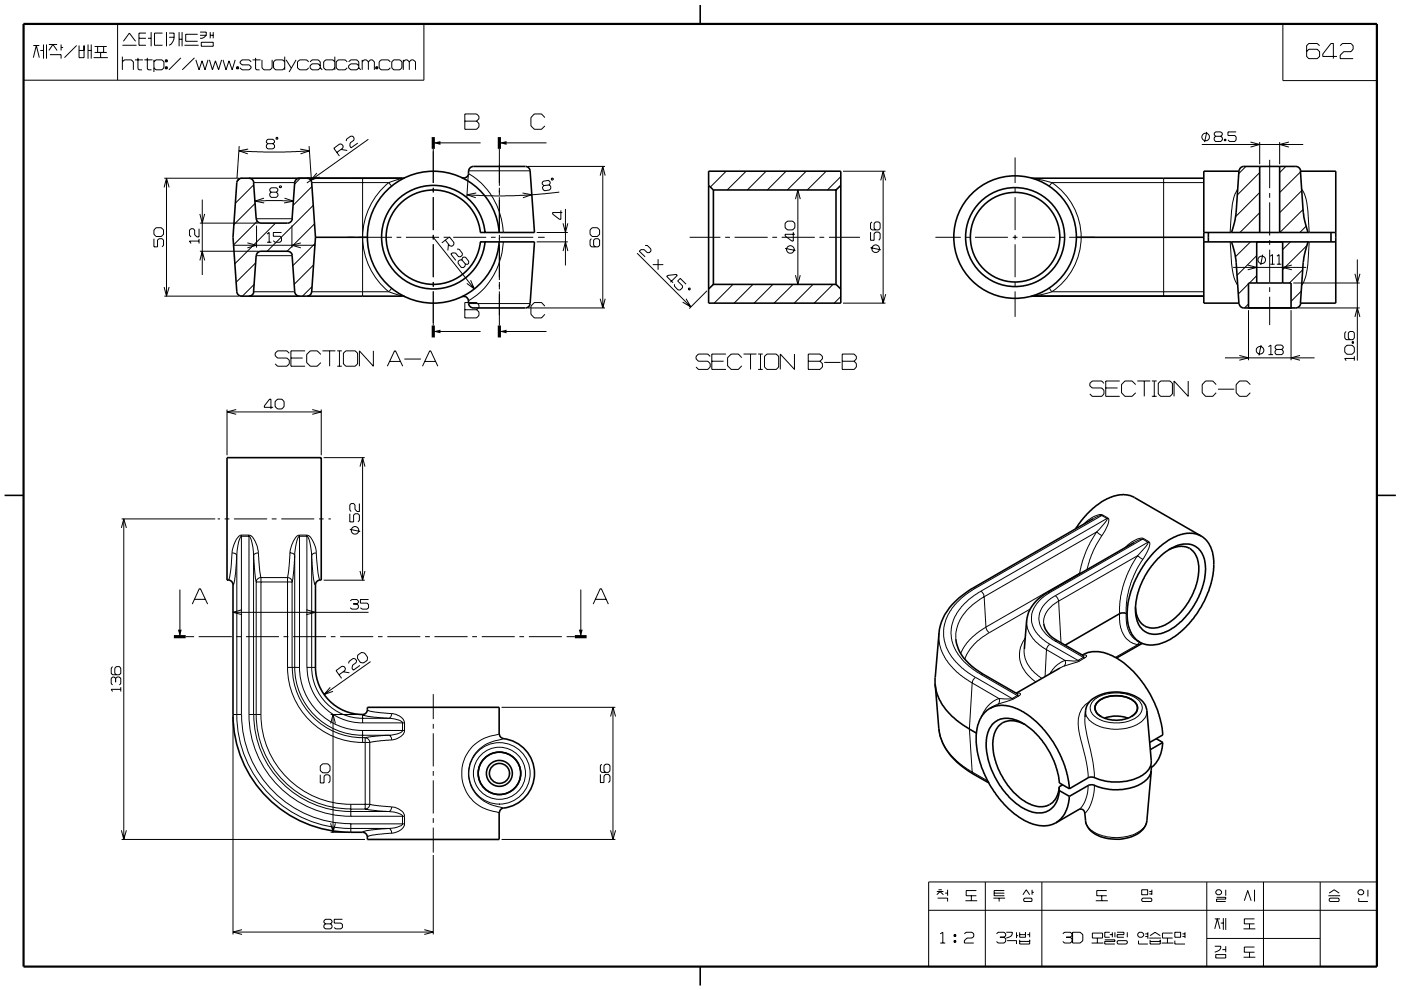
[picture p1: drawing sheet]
<svg xmlns="http://www.w3.org/2000/svg" width="297mm" height="210mm" viewBox="0 0 297 210" stroke-linecap="round" stroke-linejoin="round" font-family="sans-serif">
<g fill="none" stroke="#000" stroke-width=".21">
<path d="M5 5.1h84.9v11.9h-84.9zM7.1 9.6h1.2M7.1 12.2l.6-2.6 .6 2.6M8.5 10.7h.7M9.2 9.4v3M9.9 9.4v3M10.4 9.4h1.7M10.4 10.7l.8-1.3 .9 1.3M10.6 11.6h2.4v.8M13 9.4v1.3M13 10.1h.4M16.2 9.6l-2.5 2.6"/>
<path d="M16.8 10.7h1M16.8 9.6v2.6h1v-2.6M18.7 10.7h.6M18.7 9.4v3M19.3 9.4v3M19.9 12.2h3M20.1 9.9h2.5M20.1 11.1h2.5M20.7 9.9v1.2M21.3 11.1v1.1M22 9.9v1.2M24.9 5.1v11.9"/>
<path d="M25.9 9.6h3M25.9 13.1l.5-.4h1.5l.4 .4v1.7M25.9 12v2.8M26.2 8.8l1.2-1.8 1.3 1.8M28.6 12.7h1.7M29.2 12.3v2.3l.3 .2h.6M29.5 8.1h1.4M30.6 12.7h1.7M30.9 7h-1.4v2.6h1.4M31.2 12.3v2.3l.3 .2h.6M31.4 8.1h.6M32 6.8v3"/>
<path d="M32.6 13.1l.5-.4h1.2l.5 .4v1.3l-.5 .4h-1.2l-.5-.4M32.6 12.7v2.6M34.5 7h-1.7v2.6h1.7M35 12.7h.5v.4h-.5zM35 14.2h.5v.4h-.5zM35.3 12.7v.4M35.3 14.2v.4M35.3 6.8v3M35.9 7h1a2.28 2.28 0 0 1-1 2.6M35.9 7.9h1M38 6.8v3M38 8.3h.6"/>
<path d="M38.3 12.3l-2.5 2.5M38.6 6.8v3M39.1 9.6h3M41.2 12.3l-2.6 2.5M41.5 12.7l.7 2.1 .6-1.9 .7 1.9 .6-2.1M41.9 7.3h-2.5v1.5h2.5M42.4 6.8h1.3v.7M42.4 7.5h1.3M42.7 9h2.5v.8h-2.5zM43.7 7.5a1.39 1.39 0 0 1-1.3 .6M44.4 12.7l.6 2.1 .7-1.9 .6 1.9 .7-2.1M44.6 6.8v1.3"/>
<path d="M44.6 7.5h.6M45.2 6.8v1.3M47.3 12.7l.6 2.1 .7-1.9 .6 1.9 .7-2.1M50.2 14.2h.4v.4h-.4zM50.4 14.2v.4M53.3 13.1l-.5-.4h-1.5l-.4 .4v.2l.4 .5h1.5l.5 .4v.2l-.5 .4h-1.5l-.4-.4M53.5 12.7h1.7M54.2 12.3v2.3l.2 .2h.6M55.5 12.7v1.7l.5 .4h1.3l.4-.4v-1.7M60.4 13.1l-.5-.4h-1.5l-.4 .4v1.3l.4 .4h1.5l.5-.4M60.4 12v2.8M60.7 12.7l1 1.7"/>
<path d="M62.8 12.7l-1.5 2.6M65.4 13.1l-.4-.4h-1.5l-.4 .4v1.3l.4 .4h1.5l.4-.4M65.7 13.1l.5-.4h1.3l.4 .4v1.3M67.9 14l-.4-.5h-1.3l-.5 .5v.4l.5 .4h1.3l.4-.4M67.9 14.4l.4 .4M71 13.1l-.4-.4h-1.6l-.4 .4v1.3l.4 .4h1.6l.4-.4M71 12v2.8M73.6 13.1l-.4-.4h-1.5l-.4 .4v1.3l.4 .4h1.5l.4-.4M73.9 13.1l.5-.4h1.3l.4 .4v1.3M76.1 14l-.4-.5h-1.3l-.5 .5v.4l.5 .4h1.3l.4-.4M76.1 14.4l.4 .4M76.8 13.1l.4-.4h.5l.4 .4"/>
<path d="M76.8 12.7v2.1M78.1 13.1l.4-.4h.5l.4 .4v1.7M78.1 13.1v1.7M79.7 14.2h.4v.4h-.4zM79.9 14.2v.4M82.8 13.1l-.5-.4h-1.5l-.4 .4v1.3l.4 .4h1.5l.5-.4M83.5 12.7h1.3l.4 .4v1.3l-.4 .4h-1.3l-.4-.4v-1.3zM85.5 13.1l.4-.4h.5l.4 .4M85.5 12.7v2.1M86.8 13.1l.4-.4h.4l.5 .4v1.7M86.8 13.1v1.7M272 5.1h19.9v12h-19.9z"/>
<path d="M279.8 9.7l-.5-.5h-1.8l-.5 .5v2.3l.5 .4h1.8l.5-.4v-1l-.5-.6h-1.8l-.5 .6M283.5 12h-3v-.5l1.7-2.3h.5v3.2M284.1 9.7l.5-.5h1.8l.5 .5v.7l-.5 .6h-1.5l-.8 .7v.7h2.8M34.8 39.7l.5-1.9 .6 1.9M34.8 37.8h15.9M35.3 37.8v25M50.7 32l5.2 .3h4.5l5.2-.3M50.7 31l-.5 6.8M50.9 37.9l-.7 .6M52.6 31.6l-1.9 .4 1.8 .6M53.8 38.7h8.7M53.8 39.2l-3.9 3.9"/>
<path d="M56.8 30.5l-.3-.3v-.3l.3-.4h1.1l.3 .4v.3l-.3 .3M56.8 30.5l-.3 .3v.5l.3 .3h1.1l.3-.3v-.5l-.3-.3M56.8 30.5h1.1M59.2 39.5l.3-.1 .2 .3-.3 .1zM63.6 31.6l2 .4-1.9 .6M63.7 37.8l-1.2 1.2M65.5 31l.5 6.8M66.1 38.7h16.3M66.1 39.6l-4 4M67.2 36.7l-1.3 1.5 1.9-.7M71.4 32.3l1.3-.9 .1-.4-.3-.4-.4-.1-1.3 1 1.2 1.6M72.3 31.7l1.3 .2"/>
<path d="M73.4 29.9l.1-.4 .9-.6h.4l.3 .4-.1 .5-.8 .5v.6l.2 .5 1.5-1.1M76.9 37.8v25M78.1 29.5l-13 9.3M82.4 38.7a14.9 14.9 0 0 0 0 23.2M82.4 38.7l.7 .7M85.3 37.8l-2.9 .9M91.9 31.6v7.2M91.9 39.8v1M91.9 30.3h10M98.5 24.2h2.5l.6 .5v.5l-.6 .5 .6 .5v.7l-.6 .5h-2.5zM98.5 25.7h2.5M99.3 37.3l-.3 4.5"/>
<path d="M99.3 36.8a15.2 15.2 0 0 1 7.4 12.5M99.4 36.2h13M105.9 31.6v7.8M105.9 39.8v1.6M105.9 30.3h10M111.9 35.3h16.4M115.5 24.9l-.7-.7h-1.5l-.7 .7v1.8l.7 .7h1.5l.7-.7M116.4 39.2l.3-.3-.1-.3-.3-.3-1.1 .1-.3 .4 .1 .3 .3 .3M116.4 39.2l-1.1 .2M116.4 39.2l.4 .3v.5l-.3 .3-1.1 .2-.3-.3-.1-.5 .3-.3M117 37.8l.3 .2-.3 .2-.1-.1zM127.3 37.2l.5-1.9 .5 1.9"/>
<path d="M127.8 35.3v30M154 36.3l-3.4 3.4M158.2 36.3l-4 4M162.4 36.3l-3.9 4M166.7 36.3l-4 4M170.9 36.3l-4 4M175.2 36.3l-4 4M178.3 37.5l-2.9 2.8M178.7 36.3h9M186.7 38.3l.5-2 .6 2M187.2 36.3v28M215.2 33.4v5.4"/>
<path d="M215.2 39.8v1M218.9 37.8l4.1 .9M223 38.7a13.9 13.9 0 0 1 0 23.2M223 38.7l-.6 .8M223 38.7h32.2M246.7 37.8v25M254.8 30.6h21.5M255.9 28l-.5 2.1M257.7 28.9l-.3-.3v-.3l.3-.3h1.1l.4 .3v.3l-.4 .3M257.7 28.9l-.3 .3v.5l.3 .3h1.1l.4-.3v-.5l-.4-.3M257.7 28.9h1.1M259.6 29.5h.3v.3h-.3z"/>
<path d="M259.8 29.5v.3M262.1 28h-1.8v.7h1.5l.3 .3v.7l-.3 .3h-1.1l-.4-.3M264.2 35.3l-1.6 1.5M265.1 30.1l2 .5-2 .6M267.1 30.1v4.7M267.1 36.6l-4.8 4.8M269.2 33.9v6M271.3 30.1v4.7M272.6 35.3l-1.3 1.3M273.3 30.1l-2 .5 2 .6M275.8 36.4l-4.5 4.4M32.6 48.8l.5-.5h1.1l.5 .5v.9l-.5 .5h-1.1l-.5-.5z"/>
<path d="M32.6 50.6v1.8h.8v-1.5l.3-.3h.7l.3 .3v1.1l-.3 .4M42.2 51.1h-2l.3 .5M42.2 48.5v1.7h-.5l-.4-.4v-1l-.3-.3h-.5l-.3 .3v1.1l.3 .3M42.2 50.7v.9M42.4 53.3h12.4M42.4 47.3h12.4M42.4 45.4l.5 1.9 .5-1.9M42.4 55.2l.5-1.9 .5 1.9M42.9 42.3v16M49.4 52h17.5M52.4 51.5l2 .5-2 .6M54.1 42.7l2.4-.2 5.7 .2"/>
<path d="M54.1 43.1l-4.5 4.6M54.2 55.7l-4.2 4.2M54.3 54.2h7.6M54.3 46.4h7.6M54.4 47.8v4.7M54.5 46.9l-5 5.1M56 42l-1.9 .7 1.9 .3M56.6 49.6l.5-.3v2.1M56.6 51.4h.9M57.5 40.8l-.3-.3v-.4l.3-.3h1.1l.3 .4v.3l-.3 .3M57.5 40.8l-.3 .3v.4l.3 .4h1.1l.3-.3v-.5l-.3-.3M57.5 40.8h1.1"/>
<path d="M58.4 47.3l-8.6 8.7M59.7 49.3h-1.7v.8h1.4l.3 .3v.6l-.3 .4h-1.1l-.3-.4M60.3 42l1.9 .7-2 .3M61.9 47.8v4.7M63.8 51.5l-1.9 .5 1.9 .6M66.4 43.6l-9.8 9.7M66.5 56.2l-4.1 4.1M66.7 47.5l-5.8 5.8M66.8 51.6l-4.7 4.7M73.7 50.3h1.4M76.1 50.3h7M84.1 50.3h1"/>
<path d="M86.1 50.3h7M91.9 50.3l8.7 11M91.9 41.8v7M91.9 49.8v1M91.9 51.8v7M91.9 59.8v1M94.1 50.3h1M94.4 50.9l1 1.3h.4l.4-.3 .1-.4-1-1.3-1.6 1.3M95.1 51.8l-.1 1.3M96.1 50.3h7M96.9 52.8l.5 .1 .6 .9v.4l-.4 .3-.4-.1-.6-.7-.7-.1-.3 .3 1 1.3M98 55.2v-.5l.2-.2 .5 .1 .7 .8v.5l-.3 .2-.4-.1"/>
<path d="M98 55.2l.7 .8M98 55.2l-.5-.1-.4 .3v.4l.7 .9 .4 .1 .4-.3 .1-.5M99.8 59.4l.8 1.9-1.6-1.2M101 40.9l-2 .4 1.9 .6M104.1 50.3h1M105.9 41.8v7.6M105.9 49.8v1.6M105.9 51.8v7.6M105.9 59.8v1.6M106.1 50.3h7M106.7 51.3a15.2 15.2 0 0 1-7.4 12.5M110.8 40.9l1.9 .4-1.8 .6"/>
<path d="M113.8 51.3h6.6M113.8 49.3h6.6M114.1 50.3h1.4M118.6 40.7l-4.1 .5-5.5 .3h-6.3l-3.7-.2M118.9 44.6v1.9h-.3l-1.4-1.1v-.3h2M119.4 47.4l.5 1.9 .5-1.9M119.4 53.2l.5-1.9 .5 1.9M119.9 44.3v12M125.4 50.6l-.3 .3v1.1l.3 .4h1.4l.3-.4v-1.1l-.3-.3h-.6l-.3 .3v1.1l.3 .4M125.6 48.3h1.1l.4 .5v.9l-.4 .5h-1.1l-.5-.5v-.9zM135.1 53.7l11.4 11.4M136.8 52.1h.4l.8 .7v.5l-.3 .3h-.5l-.6-.7h-.7l-.4 .4 1.3 1.2"/>
<path d="M138.4 56.1h2.2M139.5 55v2.2M142.2 59.9l1.4-1.5-.2-.2-1.8 .2-.2 .2 1.3 1.4M146.2 50.3h6.5M153.8 50.3h1M155.7 50.3h7.1M163.7 50.3h1.1M165.7 50.3h7.1M166.5 47.4l.5-.5h1.1l.4 .5v.9l-.4 .5h-1.1l-.5-.5zM166.5 52.7l2.1 .4M168.2 49.2v1.9h-.3l-1.4-1.1v-.3h2M168.7 58.4l.5 1.9 .5-1.9"/>
<path d="M168.7 42.2l.5-1.9 .5 1.9M169.2 40.3v20M173.7 50.3h1M175.8 50.3h6.5M184.6 49.2v1.8h.7v-1.5l.4-.3h.6l.3 .3v1.1l-.3 .4M184.6 52.5l2.2 .5M184.9 47.1l-.3 .3v1.1l.3 .3h1.4l.3-.3v-1.1l-.3-.3h-.6l-.4 .3v1.1l.4 .3M198.3 50.3h5.4M204.7 50.3h1M206.7 50.3h7M214.7 50.3h1M215.2 41.8v7"/>
<path d="M215.2 49.8v1M215.2 51.8v7M215.2 59.8v1M216.7 50.3h7M224.7 50.3h1M226.7 50.3h5.4M260.8 51.3l.1 1.7a16.2 16.2 0 0 0 1.3 7.2l.2 .3M261.5 56.7h15.4M262.4 40.1a8.7 8.7 0 0 0-1.3 4.7l-.3 4.5M264.5 56.2l1.9 .5-1.9 .5M265.1 51.3l-3.2 3.2M266.4 58.5l-1.5 1.5"/>
<path d="M266.4 54.2l-4.1 4.2M267.1 45.1l-4.2 4.2M267.1 40.8l-5.1 5.2M267.1 55.8h.1M267.7 54l-.4 2.2M269.2 40.9v1M269.2 42.9v7M269.2 50.9v1M269.2 53v6.9M269.3 54.3l.5-.3v2M269.3 56h1M270.7 56h.9"/>
<path d="M270.7 54.3l.5-.3v2M273.6 51.3l-1.7 1.7M273.9 56.2l-2 .5 2 .5M276 40.1a9.2 9.2 0 0 1 1.3 5.1l.3 4.1M276 40.4l-4.7 4.7M276.2 57.2l-2.8 2.8M276.3 44.4l-4.9 4.9M276.9 48l-1.3 1.3M277.1 52.1l-5.2 5.1M277.6 51.3l-.2 2.9a13.6 13.6 0 0 1-1.2 6l-.2 .3M287.3 58.1l.5 1.9 .5-1.9M287.8 55v21.5"/>
<path d="M34.8 60.9l.5 1.9 .6-1.9M34.8 62.8h15.9M53.8 61.9h8.7M53.9 60.3l-2.5 2.5M61.3 74.9l-.5-.5h-2l-.5 .5v.5l.5 .5h2l.5 .5v.8l-.5 .5h-2l-.5-.5M61.7 75.9h2.5M64.7 74.4h-3v3.3h3M66.1 61.9h16.3M66.2 60.8l-2.1 2M68 75.2l-.7-.8h-1.5l-.8 .8v1.7l.8 .8h1.5l.7-.8M68.4 74.4h2.7M69.9 74.4v3.3"/>
<path d="M71.5 74.4h1M71.5 77.7h1M72 74.4v3.3M73.3 74.4h2l.5 .5v2.3l-.5 .5h-2l-.5-.5v-2.3zM79.2 74.4v3.3l-3-3.3v3.3M82.1 77.7l1.6-3.3h.2l1.5 3.3M82.4 61.9l2.9 .9M82.6 76.7h2.3M83.1 61.2l-.7 .7M85.7 76.2h3.5M89.6 77.7l1.5-3.3h.2l1.5 3.3M90.1 76.7h2.2"/>
<path d="M91.9 61.8v7.2M91.9 70.3h10M98.5 64.2h2.5l.6 .5v.5l-.6 .5 .6 .5v.7l-.6 .5h-2.5zM98.5 65.7h2.5M99.4 64.4h13M105.9 61.8v7.2M105.9 70.3h10M111.9 65.3h16.4M115.5 64.9l-.7-.7h-1.5l-.7 .7v1.8l.7 .7h1.5l.7-.7M127.3 63.4l.5 1.9 .5-1.9M143 60.3v.4l.8 .8h.4l.5-.5v-.4l-1-1 .5-.5 1.3 1.2M145.5 63.4l1 1.7-1.8-1"/>
<path d="M146 61.2h.3v.3h-.3zM149.9 61.7l-3.8 3.7M150.6 75.6l-.5-.5h-2l-.5 .5v.5l.5 .5h2l.5 .5v.7l-.5 .6h-2l-.5-.6M150.9 76.6h2.5M153.9 75.1h-3v3.3h3M155.4 60.3l-4 4M157.3 75.9l-.7-.8h-1.6l-.7 .8v1.7l.7 .8h1.6l.7-.8M157.6 75.1h2.8M159.1 75.1v3.3M159.6 60.3l-3.9 4M160.7 75.1h1M160.7 78.4h1"/>
<path d="M161.2 75.1v3.3M162.1 75.6l.5-.5h2l.5 .5v2.2l-.5 .6h-2l-.5-.6zM163.9 60.3l-4 4M168.1 60.3l-4 4M168.4 75.1v3.3l-3-3.3v3.3M171.4 76.6h2.5M171.4 75.1h2.5l.5 .5v.5l-.5 .5 .5 .5v.7l-.5 .6h-2.5zM172.4 60.3l-4 4M174.7 76.9h3.5M176.6 60.3l-4 4M178.3 62.9l-1.4 1.4M178.6 76.6h2.5"/>
<path d="M178.6 75.1h2.5l.5 .5v.5l-.5 .5 .5 .5v.7l-.5 .6h-2.5zM178.7 64.3h9M186.7 62.4l.5 1.9 .6-1.9M215.2 61.8v5.4M222.4 61.1l.6 .8M223 61.9l-2.1 .6-2 .3M223 61.9h32.2M259.7 75.9h19M262.8 75.4l1.9 .5-1.9 .5M264.7 65.8v10.6M264.7 60.2l-2.1 2.2M264.7 64.5l-.8 .8"/>
<path d="M267.4 73.2l-.5 2.2M268.9 73.5l.6-.3v2M268.9 75.2h1M269.2 60.9v1M269.2 62.9v6.1M270.6 74.1l-.3 .4v.4l.3 .3h1.1l.4-.3v-.4l-.4-.4M270.6 74.1l-.3-.3v-.3l.3-.3h1.1l.4 .3v.3l-.4 .3M270.6 74.1h1.1M273.7 65.8v10.6M274.2 60h14.1M275.2 65.3h13.1M275.6 75.4l-1.9 .5 1.9 .5"/>
<path d="M275.9 61.7l-2.2 2.2M285.4 70.3l-.3 .3v1.1l.3 .3h1.4l.3-.3v-1.1l-.3-.3h-.6l-.3 .3v1.1l.3 .3M285.6 73.2h1.1l.4 .5v1l-.4 .4h-1.1l-.5-.4v-1zM286.7 72.5h.3v.3h-.3zM286.7 72.6h.3M287.1 76h-2l.3 .5M287.1 75.6v.9M287.3 67.2l.5-1.9 .5 1.9M48.1 86.9v9.7M48.1 87.4h20M50.1 86.9l-2 .5 2 .5M57.9 86.4h-1.9v-.3l1.2-1.4h.2v2"/>
<path d="M58.3 85.2l.5-.5h1l.4 .5v1l-.4 .5h-1l-.5-.5zM66.2 86.9l1.9 .5-1.9 .5M68.1 86.9v9.7M68.6 97.1h8.7M76.3 99l.6-1.9 .5 1.9M76.9 97.1v26M234.1 81.3l-.5-.5h-2l-.5 .5v.5l.5 .5h2l.5 .5v.8l-.5 .5h-2l-.5-.5M234.4 82.3h2.5M237.4 80.8h-3v3.3h3M240.8 81.6l-.8-.8h-1.5l-.7 .8v1.7l.7 .8h1.5l.8-.8M241.1 80.8h2.8M242.6 80.8v3.3"/>
<path d="M244.2 80.8h1M244.2 84.1h1M244.7 80.8v3.3M246.1 80.8h2l.5 .5v2.3l-.5 .5h-2l-.5-.5v-2.3zM251.9 80.8v3.3l-3-3.3v3.3M257.9 81.6l-.8-.8h-1.5l-.7 .8v1.7l.7 .8h1.5l.8-.8M258.2 82.5h3.5M265.1 81.6l-.8-.8h-1.5l-.7 .8v1.7l.7 .8h1.5l.8-.8M25.7 112l.5-1.9 .6 1.9M25.8 110.1h19.8M26.2 110.1v67.9M46.1 110.1h.6"/>
<path d="M47.6 110.1h1M49.2 117.3a16.6 16.6 0 0 1-.8 5.7v.1M49.2 117.3l.7 .1 .3 .4M49.6 110.1h7M50.2 117.8l-.3 3.9-.2 1.7-.3 .6M50.2 117.8a8.1 8.1 0 0 1 .9-4h1.8a6.6 6.6 0 0 1 .9 4M50.2 117.8v33.7a24.2 24.2 0 0 0 24.2 24.2h8M51.2 113.5a1.99 1.99 0 0 0-1.5 1.7l-.5 2.1M51.2 113.5v38M51.2 113.5h1.6M52.8 113.5a2.07 2.07 0 0 1 1.5 1.7l.5 2.1M52.8 113.5v38"/>
<path d="M53.8 117.8l.5 5.6M53.8 117.8v33.7M54.8 117.3l-.7 .1-.3 .4M54.8 117.3l.2 3.5 .3 1.7M57.6 110.1h1M59.6 110.1h7M61.5 117.3l-.2 2.9-.3 2.3M61.5 117.3l.7 .1 .3 .4M62.5 117.8l-.2 3.1-.4 2.5M62.5 117.8v23.8M62.5 117.8a7.6 7.6 0 0 1 .9-4l1.7-.1a1.79 1.79 0 0 1 .6 1.6l.4 2.5M63.5 113.5h-.2a5 5 0 0 0-1.8 3.8"/>
<path d="M63.5 113.5v28.1h-2.5v-19.1M63.5 113.5h1.6M65.1 113.5v28.1h1.8M65.1 113.5a1.96 1.96 0 0 1 1.4 1.5l.4 1.2 .2 1.1M66.1 117.8l.4 5 .4 1.2M66.1 117.8v23.8M67.1 117.3l-.7 .1-.3 .4M67.1 117.3a18 18 0 0 0 .7 5.7l.1 .1M67.6 110.1h1M69.6 110.1h.5M74.2 109v1.7h.8v-1.4l.3-.3h.6l.3 .3v1.1l-.3 .3M74.2 112.3l2.2 .4"/>
<path d="M76.2 106.8v1.7h-.5l-.4-.5v-.9l-.3-.3h-.5l-.3 .3v1.1l.3 .3M232.5 112.8l-1.4 2.3-.8 1.9-.8 2-.6 2.6M232.5 112.8l1.1 .8M232.5 112.8l-23.8 13.8M233.6 109.3l.2-.1 1.1 .6M233.6 109.3l-1.7 .7M233.6 109.3l1.1 .7M233.6 109.3l-26.8 15.4M233.6 113.6l-1.8 3.3-.7 1.8-.6 2.1M233.8 109.2a4.4 4.4 0 0 0-3.7 1.6l-.3 .4M234.7 110v.3l-.4 .5-1.8 2M234.7 110l-26.7 15.4"/>
<path d="M234.9 109.9l-.2 .1M234.9 109.9a1.06 1.06 0 0 1 0 1.4l-1.3 2.3M241.2 117.8l-2 3.5-.9 2.6-.6 1.8-.3 2.3v3.5l.2 1.5 .3 1.1a4.3 4.3 0 0 0 3.3 2.6M241.2 117.8l1.1 .9M241.2 117.8l-16.7 9.7M242.3 114.3l-1.8 .7M242.3 114.3l1.1 .7M242.3 114.3l-19.7 11.4M242.3 118.7l-1 1.6-.9 1.8-.7 1.6-.6 2.4-.3 2.7v2.5l.3 2a4.5 4.5 0 0 0 1.9 2.5M242.4 114.2l1.2 .7M242.4 114.2l-.1 .1M242.4 114.2a4.2 4.2 0 0 0-3.6 1.7l-.3 .3"/>
<path d="M243.4 115l-19.7 11.4M243.4 115a1.09 1.09 0 0 1-.6 1.1l-1.6 1.7M243.4 115a.35 .35 0 0 1 .4 .1 .35 .35 0 0 1 0 .5l-.4 1.1-1.1 2M38.1 125v10M39.4 135h1.8M40.8 128.1l1.4-3.2h.3l1.5 3.2M41.3 127.1h2.2M42.1 135h7.1M49.4 129.9h28.7M50.1 135h1M51.3 129.3l-1.9 .6 1.9 .5M52.2 135h6.9"/>
<path d="M54.3 123.4v28.1a20.1 20.1 0 0 0 20.1 20.1M54.3 123.4h7.6M55.3 122.5a1.01 1.01 0 0 0-1 .9M55.3 122.5v29M55.3 122.5h5.7M60.1 135h1M61 122.5l.7 .3 .2 .6M61.9 123.4v18.2M62.1 135h7M64.9 129.3l2 .6-2 .5M68.6 123.1h8.7M70.1 135h1"/>
<path d="M72.1 135h7M74.3 127.5l.3-.3h1.1l.3 .3v.3l-.3 .3M74.9 128.1h.8M75.7 128.1l.3 .3v.5l-.3 .3h-1.1l-.3-.3M75.9 138.9l.8-.5 .6 .1 .6 .9-.1 .7-.8 .5-.6-.1-.6-.9zM76.3 121.1l.6 2 .5-2M78.1 127.2h-1.7v.7h1.5l.2 .4v.6l-.2 .3h-1.2l-.3-.3M80.1 135h1M82.1 135h7M90.1 135h1M92.1 135h7M100.1 135h1"/>
<path d="M102.1 135h7M110.1 135h1M112.1 135h7M120.1 135h1.8M123.1 125v10M125.8 128.1l1.4-3.2h.3l1.5 3.2M126.2 127.1h2.3M199.1 134.3l-.1 1.3 .2 1.1 .5 1.6 .8 1.5 .8 1.1 1.7 1.8 3.1 2.2M206.3 124.7h.5l-3 2.2-1.3 1.3-1.1 1.5-.8 1.5-.4 1.5-.1 2.3 .5 2.2 1.2 2.1 2.2 2.4 2.8 2M208.7 126.6l-.1-.5-.6-.7-2.6 1.8-1.5 1.4-1.6 2.5-.5 1.7-.2 1.1 .1 1.5 .4 1.3 1.1 2.2 1.1 1.3 1.1 1.1 2.5 1.7M208.7 126.6l-2.6 1.7-1.1 1.1-1 1.2-.8 1.7-.4 1.3-.1 1.9M208.7 126.6l.3 6.4"/>
<path d="M209 133l.3 .7 .5 .5M209 133l-1.9 1.3-1.6 1.5-1.2 1.6-.6 1.2M209.8 134.2l-1.9 1.2-1.4 1.3-1.3 1.7-.6 1.4M217.2 137.7a6.8 6.8 0 0 0 3.7 6.2M217.3 135.4l-1 2-.1 1.1 .1 1.7 .4 1.3 .7 1.1 1.3 1.4 .9 .6M217.7 131.5l.1 1.6 .8 1.7 1.1 1.4 2.2 1.6M218.4 129.2l-8.6 5M221.9 137.8l3.9 2.3M221.9 137.8l-.3 5.7M222.1 125.6l.5 .1M222.6 136.6l-.5 .5-.2 .7M222.6 125.7l-1.7 1.2-1.4 1.7a4.9 4.9 0 0 0 1.2 6.6l1.9 1.4"/>
<path d="M222.6 136.6l6 3.5M223.7 126.4l-1.7 1.2a4.5 4.5 0 0 0 .1 7.2l1.6 1.2M223.7 136l6 3.4M223.7 126.4l.5 .4a.5 .5 0 0 1 .2 .5 .5 .5 0 0 1-.3 .4l-.8 .6a4.5 4.5 0 0 0-2 3.9M224.2 135.9l-.5 .1M224.4 127.5l.6 8.9M228.9 121.6v.1M228.9 121.6l-19.9 11.4M229.2 121.5l-.3 .1M229.4 138.9l.4 .3-.1 .2M229.6 139a.43 .43 0 0 1 .4-.1 .43 .43 0 0 1 .3 .4l-.3 .2M229.7 139.4l.3 .1"/>
<path d="M229.7 139.4l-1.1 .7M230 139.5l-1.1 .7M241.2 136.7l-4.7 2.7M241.7 136.2l-.5 .5M242.1 136.4l-.9 .3M23.9 141.4l-.3 .3v1.1l.3 .3h1.4l.3-.3v-1.1l-.3-.3h-.6l-.4 .3v1.1l.4 .3M24.5 143.9l.3-.3h.5l.3 .3v1.1l-.3 .3M24.5 143.9l-.3-.3h-.3l-.3 .3v1.1l.3 .3M24.5 143.9v.8M25.6 146.2h-2l.3 .5M25.6 145.8v.9M49.4 152.1v46.1"/>
<path d="M49.4 151.5h1.8M51.2 151.5a23.2 23.2 0 0 0 23.2 23.2M52.8 151.5h2.5M52.8 151.5a21.6 21.6 0 0 0 21.6 21.6M53.8 151.5a20.6 20.6 0 0 0 20.6 20.6h8M55.3 151.5a19.1 19.1 0 0 0 19.1 19.1M61 141.5a16 16 0 0 0 15.9 16M62 141.5a14.9 14.9 0 0 0 15.4 15M62.5 141.5a14.4 14.4 0 0 0 14.4 14.4h5.5M63.5 141.5a13.4 13.4 0 0 0 13.4 13.4M65.1 141.5a11.8 11.8 0 0 0 11.8 11.8M66.1 141.5a10.8 10.8 0 0 0 10.8 10.9h5.5"/>
<path d="M70 145.8l-1.3 1.5 1.9-.7M70.1 151.5h6.3M70.1 153.5l.5-2 .5 2M70.6 151.5v25M71.9 143.1l1.2-.9 .1-.4-.2-.4-.5-.1-1.3 .9 1.2 1.7M72.8 142.5l1.3 .2M73.9 140.7l.1-.4 .9-.6h.4l.3 .4-.1 .4-.7 .6-.2 .7 .3 .3 1.4-1M76.9 153.3h8.9M76.9 157.5h1.5M76.9 154.9v2.6M77.4 156.5v15.1M77.4 156.5l.7 .3 .3 .7"/>
<path d="M77.9 150.5l.6 .4 1 .1 3.6 .3M78.4 157.5v13.1M78.6 140.3l-9.9 7M82.4 152.4l-4.3-.4-1.1-.3-.1-.2v1.8M82.4 152.4a3.8 3.8 0 0 1 2.9 .8v1.9a4.5 4.5 0 0 1-2.9 .9M82.4 155.9l-2.7 .2-2.3 .4M82.4 156l.4 .1 .3 .8M83.1 151.3l-.3 .8-.4 .3M83.1 151.3a2.79 2.79 0 0 1 2.7 2M83.1 156.9l-4.7 .6M85.8 154.9h-8.9M85.8 154.9a1.91 1.91 0 0 1-1.4 1.6l-1.3 .4"/>
<path d="M85.8 153.3v1.6M91.9 147.2v5.3M91.9 153.5v1.1M91.9 155.5v7.1M105.8 155.7a9.1 9.1 0 0 0-6.4 3.6 8.3 8.3 0 0 0 6.1 13l.3 .1M106.3 150h24.2M106.7 156.7h-.1a9.2 9.2 0 0 0-6.1 3.5 7.1 7.1 0 0 0 5.1 10.9l1.1 .3M129.5 152l.5-2 .5 2M130 150v28.1M199 154.6l.3 1.3 .4 1.2 1.3 2.4 2.5 2.5 2.6 1.7M206.1 144.9l-.6 9.7 .6 9.1M206.1 144.9l5.7 3.3"/>
<path d="M206.8 143.7l-.5 .5-.2 .7M206.8 143.7l7.8 4.5M207.9 143l7.8 4.5M208.4 143h-.5M211.5 149.4l-.8 .4M211.8 148.2h2.8M211.8 148.2v.9l-.3 .3M211.8 148.2h-.1a6.5 6.5 0 0 0-3.6 3.8M214.6 148.2h.3M214.9 148.2l-3.4 1.2M215.4 147l.4 .4-.1 .1M215.6 147.1a.48 .48 0 0 1 .8 .2l-.4 .3"/>
<path d="M215.7 147.5l.3 .1M215.7 147.5l-1.1 .7M216 147.6l-1.1 .6M225.5 141.3l-.8 .4M225.8 140.1l.1 .7-.4 .5M225.8 140.1l1.8 .1 1-.1M225.8 140.1l-.5 .2a5.8 5.8 0 0 0-2.7 2.6M228.6 140.1l.3 .1M228.9 140.2l-3.3 1.1M230 152.1v1.5l.5 2.4a37.3 37.3 0 0 1 1.5 8.9M230.2 150.7a3.4 3.4 0 0 0 2.5 3.2 9.8 9.8 0 0 0 9.4-.9 2.59 2.59 0 0 0 1.1-2.3M231.1 148.8a5.3 5.3 0 0 0-2.4 5.8l.2 1.2a40.9 40.9 0 0 1 1.8 9.2"/>
<path d="M232.1 148.3a8.2 8.2 0 0 1 9.3 .2 2.36 2.36 0 0 1-1 4 8 8 0 0 1-8.8-1 2.12 2.12 0 0 1 .5-3.2zM25.7 176.1l.5 1.9 .6-1.9M25.8 178.1h51.6M67.9 162.5l.5-.5h1.1l.5 .5v.9l-.5 .5h-1.1l-.5-.5zM67.9 164.3v1.8h.8v-1.5l.3-.3h.6l.4 .3v1.1l-.4 .4M70.1 174.6l.5 1.9 .5-1.9M70.1 176.5h3.8M74.4 170.6h4M74.4 173.1h11.4M74.4 171.6h3M74.4 170.6v2.5M77.4 171.6l5 .5"/>
<path d="M78.4 170.6l-.2 .6-.3 .3-.5 .1M78.4 170.6l4.7 .5M82.4 172.1a4 4 0 0 1 2.9 1v1.7a3.5 3.5 0 0 1-2.9 .9M82.4 175.7l.4 .2 .3 .8M82.4 175.7l-4 .4-1.5 .4M83.1 171.2l-.3 .6-.4 .3M83.1 171.2a2.79 2.79 0 0 1 2.7 1.9M83.1 176.7l-4.2 .4-1 .4M85.8 174.7h-11.4v1.8M85.8 174.7a2.69 2.69 0 0 1-2.7 2M85.8 173.1v1.6M91.9 163.5v1"/>
<path d="M91.9 165.5v7M91.9 173.5v1M91.9 175.5v5.3M106.3 178.1h24.2M127.3 164.2v1.8h.8v-1.4l.3-.4h.6l.3 .4v1.1l-.3 .3M127.6 162.1l-.3 .3v1.1l.3 .3h1.4l.3-.3v-1.1l-.3-.3h-.6l-.3 .3v1.1l.3 .3M129.5 176.1l.5 1.9 .5-1.9M206.1 163.7l.2 .5M206.1 163.7l3.3 1.9M230.2 174.1a4.2 4.2 0 0 0 3.4 3.1 9.4 9.4 0 0 0 8.7-1.4l.5-.7 .4-1M230.7 166.6a6.8 6.8 0 0 1-1.9 5.1M232 166.6a8 8 0 0 1-2 5.8"/>
<path d="M49.4 197.7h42.5M51.3 197.2l-1.9 .5 1.9 .5M69 196l-.3-.4v-.3l.3-.3h1.1l.3 .3v.3l-.3 .4M69 196l-.3 .3v.4l.3 .3h1.1l.3-.3v-.4l-.3-.3M69 196h1.1M72.6 195h-1.7v.8h1.4l.3 .3v.6l-.3 .3h-1.1l-.3-.3M90 197.2l1.9 .5-1.9 .5M91.9 181.3v16.9M196.9 187.1h95v17.9h-95zM196.9 193.1h95M198.6 189.1h1.4M198.6 189.8l.7-.7 .7 .7"/>
<path d="M198.8 190.5h2.1v.7M199 188.7h.7M199.3 198.1l.6-.4v2.3M200.4 189.4h.5M200.9 188.7v1.3M202.3 199.5h.3v.4h-.3zM202.3 198.2h.3v.4h-.3zM202.4 198.2v.4M202.4 199.5v.4M204.5 198.1l.3-.4h1.3l.4 .4v.5l-.4 .4h-1.1l-.5 .5v.5h2M204.7 191h2.5M206 190v1"/>
<path d="M207 188.9h-2.1v1.1h2.1M208.9 187.1v17.9M210.6 190.5h2.5M210.8 189.4h2.1M211.3 198.1l.3-.4h1.3l.3 .4v.4l-.3 .3M211.8 190.5v.7M212 198.8h.9M212.9 198.8l.3 .3v.6l-.3 .3h-1.3l-.3-.3M212.9 188.9h-2.1v1.1h2.1M213.4 197.7h1.2a1.12 1.12 0 0 1-1.2 1.3M213.5 199.5h2v.7M215.5 197.7v1.3"/>
<path d="M215.5 198.5h.4M216.2 198.2h1.2M216.2 197.7v1.1h1.2v-1.1M216.2 199.3v.9h2.1v-.9M216.2 199.7h2.1M216.9 189.8l.7-1.1 .7 1.1M217.2 190.5h1.4l.2 .5-.2 .2h-1.4l-.2-.2zM217.8 198.2h.5M218.3 197.7v1.1M218.8 188.7v1.1M218.8 189.3h.4M220.9 187.1v17.9"/>
<path d="M225.3 198.1l.4-.4h1.2l.4 .4v.4l-.4 .3M226.1 198.8h.8M226.9 198.8l.4 .3v.6l-.4 .3h-1.2l-.4-.3M227.4 197.7h1.6l.6 .5v1.3l-.6 .5h-1.6zM231.6 197.9h2.2v1.1h-2.2zM232.3 191h2.6M232.7 199v1M233.6 190v1M234.2 199.3h2.2v.4h-2.2v.5h2.2M234.7 188.9h-2.2v1.1h2.2M235.3 198.2h.5M235.3 197.7h-1.1v1.1h1.1"/>
<path d="M235.8 197.7v1.1M236.4 197.7v1.1M236.9 197.7h1.4v.5h-1.4v.6h1.4M237 199.5h1.8l.2 .2v.3l-.2 .2h-1.8l-.1-.2v-.3zM239 197.7v1.1M241.4 199.5v.7h2M241.6 197.7h.5l.4 .4v.4l-.4 .3h-.5l-.4-.3v-.4zM242.1 188.7h1.2v1.1h-1.2zM242.1 190.7l.2-.2h1.7l.2 .5-.2 .2h-1.7l-.2-.2zM242.8 198.6h.6M242.8 198.1h.6M243.4 197.7v1.4"/>
<path d="M243.7 199h2.5M243.7 189.1h.5M243.7 189.6h.5M243.8 199.3v.9h2.2v-.9M243.8 199.7h2.2M243.8 198.5l1.1-.8 1.1 .8M244.2 188.7v1.1M247.5 199v1M248.6 197.9h-2.1v1.1h2.1M249.1 197.7h1.2v1.1h-1.2zM249.1 199.5v.7h2.1M250.7 198.6h.5"/>
<path d="M250.7 198.1h.5M251.2 197.7v1.3M255.9 199h24M255.9 187.1v17.9M257.6 194.9h1.1M257.6 197l.5-2.1 .6 2.1M257.9 190.3h2v.4h-2v.5h2M258.1 188.7h.6l.3 .4v.3l-.3 .4h-.6l-.3-.4v-.3zM258.8 195.8h.6M259.4 194.7v2.5M259.9 188.7v1.3M259.9 194.7v2.5"/>
<path d="M263.7 197h2.4M263.8 191l.7-2.1 .8 2.1M264.9 196v1M266 188.7v2.5M266 194.9h-2.2v1.1h2.2M267.9 187.1v17.9M279.9 187.1v17.9M281.6 190h2.5M281.8 189.4l1.1-.7 1 .7M282 190.5h1.8l.1 .5-.1 .2h-1.8l-.2-.2zM288.1 190.5v.7h1.9M288.2 188.7h.6l.3 .4v.3l-.3 .4h-.6l-.3-.4v-.3z"/>
<path d="M290 188.7v1.5M199.3 200h1.1M231.4 200h2.5M246.3 200h2.5M257.6 200.7h1.2a.91 .91 0 0 1-.7 1.1l-.5 .2M257.8 202.5h2.1v.7h-2.1zM259.2 201.4h.7M259.9 200.7v1.3M263.7 203h2.4M264.9 202v1M266 200.9h-2.2v1.1h2.2"/>
<circle cx="58.7" cy="29.3" r=".23"/>
<circle cx="255.6" cy="29.1" r=".81"/>
<circle cx="167.6" cy="52.9" r=".81"/>
<circle cx="185.7" cy="52.8" r=".82"/>
<circle cx="267.5" cy="55.1" r=".82"/>
<circle cx="267.2" cy="74.3" r=".81"/>
<circle cx="75.3" cy="112.5" r=".81"/>
<circle cx="105.9" cy="164" r="5.5"/>
<circle cx="105.9" cy="164" r="6.5"/>
</g>
<g fill="none" stroke="#000" stroke-width=".34">
<path d="M148.5 1.1v4M52.8 37.8a1.02 1.02 0 0 1 1 .9M53.8 38.7l.6 7.7a.98 .98 0 0 0 .9 .9h5.7a1.02 1.02 0 0 0 1-.9M63.5 37.8a1.01 1.01 0 0 0-1 .9l-.6 7.7M65.1 37.8a1.01 1.01 0 0 1 1 .9l.8 11.6M85.8 37.7l-34.6 .1a1.02 1.02 0 0 0-1 .9l-.8 11.6 .8 11.6a1.02 1.02 0 0 0 1 .9l34.6 .1M111.4 35.3h-11a1.19 1.19 0 0 0-1.1 1.5 .98 .98 0 0 1-1.4 .9M111.4 35.3a1 1 0 0 1 1 .9l.9 13.1h-11.5M150.2 36.3h28.1v28h-28.1zM150.2 39.3l1.1 1M178.3 39.3l-1.1 1M218.7 37.8h36.5"/>
<path d="M262.7 36.3h-7.5v28h7.5M267.1 35.3v14M271.3 35.3v14M275.7 36.3h7.5v28h-7.5M61.9 54.2l.6 7.7a1.01 1.01 0 0 0 1 .9M62 54.2a1.01 1.01 0 0 0-1-.9h-5.7a.98 .98 0 0 0-.9 .9l-.6 7.7M66.9 50.3h11M66.9 50.3l-.8 11.6a1.01 1.01 0 0 1-1 .9M101.8 51.3h11.5l-.9 13.1a1.01 1.01 0 0 1-1 .9M101.9 49.3a10 10 0 0 0-15.3-7.5 10 10 0 0 0 0 17 10 10 0 0 0 15.3-7.5M102.8 49.3a11 11 0 0 0-16.7-8.3 11 11 0 0 0 0 18.7 11 11 0 0 0 16.7-8.4M105.8 49.3a14 14 0 0 0-21.2-10.9 14 14 0 0 0 0 23.9 14 14 0 0 0 21.2-11"/>
<path d="M151.3 40.3v20M151.3 40.3h25.9M177.2 40.3v20M228.2 50.3h27M255.2 49.3h28M255.2 51.3h28M256.2 49.3v2M261.1 51.3l.9 3.8 .7 9.3M261.1 49.3l.9-3.8 .7-9.3a1.01 1.01 0 0 1 1-.9h11a.96 .96 0 0 1 1 .9l.6 8.8 .4 2.1 .6 2.2M266.4 51.3h.1M266.4 51.3v8.7M271.9 51.3v8.7"/>
<path d="M277.3 51.3l-.6 2.2-.4 2.1-.6 8.8a.97 .97 0 0 1-1 .9h-11a1.01 1.01 0 0 1-1-.9M282.2 49.3v2M53.8 61.9a1.01 1.01 0 0 1-1 .9M98 62.9a.96 .96 0 0 1 1.3 .9M99.3 63.8a1.23 1.23 0 0 0 1.1 1.5h11M151.3 60.3l-1.1 1M151.3 60.3h25.9M177.2 60.3l1.1 1M255.2 62.8l-36.5 .1M264.7 65.3v-5.3h9v5.3M1 105.1h4M228 112.2l1.7-2.4 2.5-2.4 2.5-1.6 2.1-.7a5 5 0 0 1 3.7 .4l14.2 8.2"/>
<path d="M231.9 110l-25.6 14.7a14.1 14.1 0 0 0-6.9 7.9l-.3 1.7-.9 9.5 .1 1.3M240.5 115l-18.4 10.6a8 8 0 0 0-4.4 5.9l-.5 6.2M245.4 118.6l1.2-1.1 1.4-1a5 5 0 0 1 6.1-.1 7.6 7.6 0 0 1 1.1 7.1l-.7 2.3-1.3 2.6-1.2 1.6-1.8 1.9a7.4 7.4 0 0 1-6.5 2.5 4.6 4.6 0 0 1-3-4.7l.1-1.9 .3-1.6 .7-2 1.6-3.1zM247.8 116.6l.1-.1a3.9 3.9 0 0 1 5.5 1 9.1 9.1 0 0 1-.3 7.9l-1.1 2.3-.8 1.2-2.2 2.2a6.2 6.2 0 0 1-5.9 1.9 4.3 4.3 0 0 1-2.4-4.2M254.7 113.7a6.5 6.5 0 0 0-6.5 .6l-2.3 1.7-2 2-1.5 2-1.7 3-1 2.5-.6 3.2-.1 2.7 .4 1.9a5.6 5.6 0 0 0 2.2 2.9M254.7 113.7l.2 .1a7.1 7.1 0 0 1 2.4 6.8l-.3 2.4-.8 2.5-1.5 3.1-1.6 2.5-2.1 2.3-1.9 1.6-2.1 1.2-2.1 .5a5.2 5.2 0 0 1-3.3-.5M291.9 105.1h4M48.4 123.1h-.3v-26h20v26h-.2M48.4 123a1.03 1.03 0 0 1 1 1v27.5a25 25 0 0 0 25 25h2.5a1.03 1.03 0 0 1 1 1M67.9 123a1.03 1.03 0 0 0-1 1v17.6M202.6 135.5a9.4 9.4 0 0 0 4.9 6.9l8.1 4.7M221.3 132.2a5.1 5.1 0 0 0 2.9 3.7l5.5 3.1"/>
<path d="M229.4 139a6.8 6.8 0 0 1 7.1 .4l1.9 1.3 1.9 1.7 1.3 1.4 2.3 3.6 1.3 2.7 1 3.1 .3 2.7-2.7 1.6M238.8 130.2l-.4-.2-1 .2-11.6 6.7M241 135.8l.6 .4M242.1 136.5l-5.4 3.1M66.9 141.5a9.9 9.9 0 0 0 10.4 10 1.23 1.23 0 0 0 .6-1.5h27.9l.1 5.7a.96 .96 0 0 0 .8 .9M106.7 156.7a7.5 7.5 0 0 1 6.6 7.5 7.5 7.5 0 0 1-6.9 7.3l-.5 .6v.3l-.1 5.7h-27.9v-.6M198.3 145.1l.7 9.5a12 12 0 0 0 5.6 8.4l5.1 3.1M198.3 145.1l.2 1.3 .5 1.7 1.5 2.3 2.4 2.4 2.6 1.8M205.5 154.6l1.5 .9M209.9 150.3l.9-.4 1.3-.3h1.1l1.6 .4 2.8 1.4 2.9 2.4 2.7 3.5 1.6 2.8 1.3 3.6 .6 3.6M209.9 150.3l-1.1 .7-1 1.6-.5 1.4-.3 1.9 .1 2.5 .4 2.4 .7 2 1.5 3.4 1.5 2.3 1.7 2.1 2 1.9 2.1 1.4 1.9 .9 1.6 .3h1.9l1.5-.6M210.7 149.8l-.8 .5"/>
<path d="M217.2 153.6l-.7-.3a3.9 3.9 0 0 0-5.8 2.6v.2a13.8 13.8 0 0 0 3 10.5l1.7 1.9a7.3 7.3 0 0 0 6.1 2.5 4.1 4.1 0 0 0 3.1-4.1M224.7 141.7l-9.2 5.3M232.8 148.8a6.6 6.6 0 0 1 7.9 .1 1.91 1.91 0 0 1-.9 3.1 6.3 6.3 0 0 1-7.3-.8 1.69 1.69 0 0 1 .3-2.4zM234.1 152.3a7.8 7.8 0 0 1 5.1 0M239.9 152a1.88 1.88 0 0 0 .8-2.9 6.4 6.4 0 0 0-6.3-1.1 2.49 2.49 0 0 0-2.2 2.4l.4 .9 .9 .7M243.2 150.7a4.2 4.2 0 0 0-3.3-3.4 8.6 8.6 0 0 0-9 1.7l-.3 .4a5.6 5.6 0 0 0-.6 2.7M243.2 150.7l.9 10.7a4 4 0 0 1-3 3.6l-.2 .1a12.2 12.2 0 0 1-9.2-.3l-1 .2-4 2.3M245.1 156.7l1.4 .8M246.5 157.5l-.3 2.1-.5 1.3-.7 1-.9 .9M246.5 157.5l-2.6 1.5M224.6 166.9v.8M224.6 167.7l2.1 1.2"/>
<path d="M225.3 166.5l-.7 .4M226.7 168.9l-.2 1.5-.5 1.6a5.4 5.4 0 0 1-2.1 2.5M226.7 167.3l-2.1-1.2-.2-1.8-.5-1.8-1.2-2.7-1-1.7-1.4-1.8-2.4-2.2a6.3 6.3 0 0 0-6.4-1.4 5.7 5.7 0 0 0-2.4 5.6l.3 2.4 .5 1.8 1 2.3 1.1 1.9 2.4 2.8 2.1 1.7 1 .5a4.5 4.5 0 0 0 6.1-1 5.7 5.7 0 0 0 1-3M243.9 162.4l.2 1M244.1 163.4a5.1 5.1 0 0 1-4.3 3.7 12.3 12.3 0 0 1-8.2-.6h-.8l-4.1 2.4M244.1 163.4l-.9 10.7a4.7 4.7 0 0 1-4.1 3.6 8.6 8.6 0 0 1-8.2-1.8l-.4-.8a5.4 5.4 0 0 1-.5-2.7 .87 .87 0 0 0-1.2-.7l-4.9 2.8M148.5 205v4"/>
<circle cx="215.2" cy="50.3" r="9.5"/>
<circle cx="215.2" cy="50.3" r="13"/>
<circle cx="215.2" cy="50.3" r="10.5"/>
<circle cx="105.9" cy="164" r="2.75"/>
<circle cx="105.9" cy="164" r="4.5"/>
<circle cx="105.9" cy="164" r="2.12"/>
</g>
<path d="M5 5.1h286.9v199.9h-286.9z" fill="none" stroke="#000" stroke-width=".47"/>
<path d="M91.9 29.1v2.5M105.9 29.1v2.5M91.9 69v2.6M105.9 69v2.6M36.9 135h2.5M121.9 135h2.5" fill="none" stroke="#000" stroke-width=".68" stroke-linecap="butt"/>
<path d="M91.9 30.3l1.5-.4v.8zM105.9 30.3l1.5-.4v.8zM91.9 70.3l1.5-.4v.8zM105.9 70.3l1.5-.4v.8zM37.7 133.6h.8l-.4 1.4zM122.7 133.6h.8l-.4 1.4z" fill="#000"/>
</svg>
